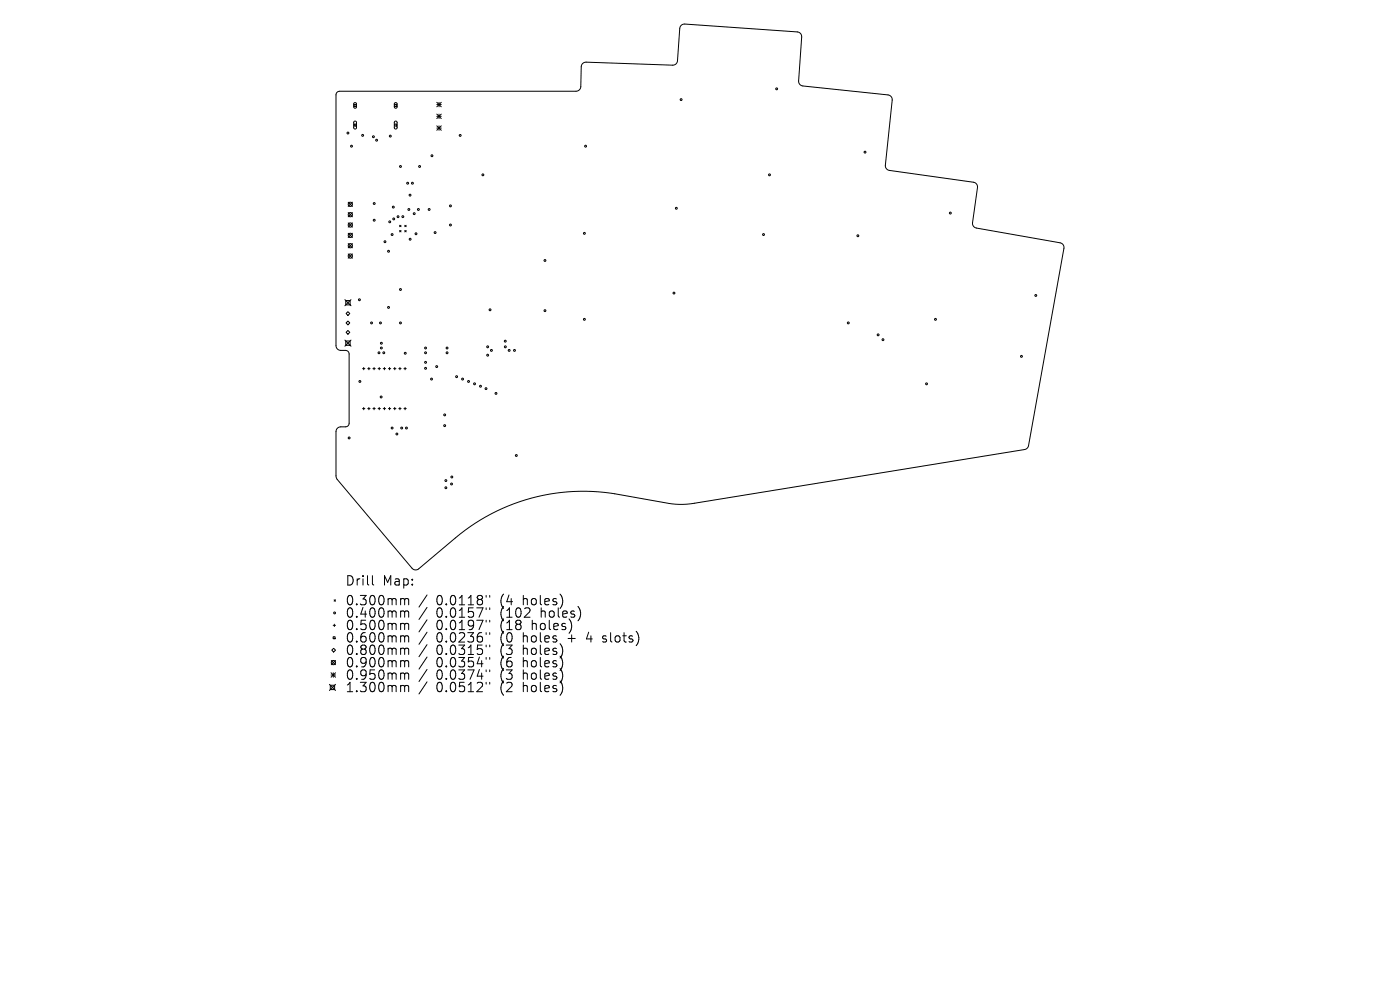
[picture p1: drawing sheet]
<svg xmlns="http://www.w3.org/2000/svg" width="297mm" height="210mm" viewBox="0 0 297 210" stroke-linecap="round" stroke-linejoin="round" font-family="sans-serif">
<defs><g id="words">
<g font-size="2.8">
<text x="73.2" y="124.5">Drill</text>
<text x="81.2" y="124.5">Map:</text>
<text x="73.2" y="128.7">0.300mm</text>
<text x="73.2" y="131.3">0.400mm</text>
<text x="92.6" y="128.7">0.0118&quot;</text>
<text x="92.6" y="131.3">0.0157&quot;</text>
<text x="106.3" y="128.7">(4</text>
<text x="106.3" y="131.3">(102</text>
<text x="111.2" y="128.7">holes)</text>
<text x="115" y="131.3">holes)</text>
<text x="73.2" y="134">0.500mm</text>
<text x="73.2" y="136.6">0.600mm</text>
<text x="92.6" y="134">0.0197&quot;</text>
<text x="92.6" y="136.6">0.0236&quot;</text>
<text x="106.3" y="134">(18</text>
<text x="106.3" y="136.6">(0</text>
<text x="111.2" y="136.6">holes</text>
<text x="113.1" y="134">holes)</text>
<text x="120.9" y="136.6">+</text>
<text x="125.1" y="136.6">4</text>
<text x="128.7" y="136.6">slots)</text>
<text x="73.2" y="139.2">0.800mm</text>
<text x="73.2" y="141.9">0.900mm</text>
<text x="92.6" y="139.2">0.0315&quot;</text>
<text x="92.6" y="141.9">0.0354&quot;</text>
<text x="106.3" y="139.2">(3</text>
<text x="106.3" y="141.9">(6</text>
<text x="111.2" y="139.2">holes)</text>
<text x="111.2" y="141.9">holes)</text>
<text x="73.2" y="144.5">0.950mm</text>
<text x="73.2" y="147.1">1.300mm</text>
<text x="92.6" y="144.5">0.0374&quot;</text>
<text x="92.6" y="147.1">0.0512&quot;</text>
<text x="106.3" y="144.5">(3</text>
<text x="106.3" y="147.1">(2</text>
<text x="111.2" y="144.5">holes)</text>
<text x="111.2" y="147.1">holes)</text>
</g>
</g></defs>
<g fill="none" stroke="#000" stroke-width=".21">
<path d="M71.5 19.6l.5-.2h50.2a1.01 1.01 0 0 0 1-1.1l.1-4.2a1 1 0 0 1 1-.9l18.4 .6a1 1 0 0 0 1-.9l.5-6.9a1 1 0 0 1 1.1-.9l23.8 1.7a1 1 0 0 1 1 1l-.7 9.4a1 1 0 0 0 .9 1l18.1 1.9a1 1 0 0 1 .9 1.1l-1.5 13.9a1 1 0 0 0 .9 1l17.8 2.6a1 1 0 0 1 .9 1.1l-1.1 7.5a1 1 0 0 0 .8 1.1l17.8 3.1a1 1 0 0 1 .8 1.2l-7.5 41.8-.4 .7-71.3 11.7-2.4 .1-1.6-.1-12.1-2.2a42.1 42.1 0 0 0-33.8 9.4l-7.8 6.6a1 1 0 0 1-1.4-.2l-16-19-.1-.6v-9.3a1.01 1.01 0 0 1 1-1.1h1.3l.4-.4 .1-.3v-14.8l-.2-.4-.4-.2-1.2-.1a1.01 1.01 0 0 1-1-1v-53.2zM75.1 22.2h.4v.4h-.4zM75.1 21.9l.3-.1 .2 .2v.7l-.2 .2-.4-.2zM75.1 26.3h.4v.4h-.4zM75.1 25.8l.3-.1 .2 .2v1.2l-.2 .3-.4-.3zM83.7 22.2h.5v.4h-.5zM83.7 21.9l.3-.1 .2 .2v.7l-.2 .2-.3-.2zM83.7 26.3h.5v.4h-.5zM83.7 25.8l.4-.1 .1 .2v1.2l-.2 .3-.3-.3zM92.7 21.7l.9 1M92.7 22.2h.9M92.7 24.2l.9 .9"/>
<path d="M92.7 24.7h.9M92.7 26.7l.9 .9M92.7 27.2h.9M93.1 21.7v1M93.1 24.2v.9M93.1 26.7v.9M93.6 21.7l-.9 1M93.6 24.2l-.9 .9M93.6 26.7l-.9 .9M73.9 42.9l.9 .9M73.9 45.1l.9 .9M73.9 47.3l.9 .9"/>
<path d="M73.9 49.5l.9 .9M73.9 51.7l.9 .9M73.9 53.9l.9 .9M74.8 42.9l-.9 .9M74.8 45.1l-.9 .9M74.8 47.3l-.9 .9M74.8 49.5l-.9 .9M74.8 51.7l-.9 .9M74.8 53.9l-.9 .9M84.8 47.8l.3 .3M84.8 48.9l.3 .3M85.1 47.8l-.3 .3"/>
<path d="M85.1 48.9l-.3 .3M85.9 48.9l.3 .3M85.9 47.8l.3 .3M86.2 47.8l-.3 .3M86.2 48.9l-.3 .3M73.2 63.6l1.3 1.3M73.2 72.1l1.3 1.3M73.4 63.8h.9v.9h-.9zM73.4 72.3h.9v1h-.9zM73.8 66.1l.4 .4-.4 .4-.4-.4zM73.8 68.1l.4 .4-.4 .4-.4-.4zM73.8 70.1l.4 .4-.4 .4-.4-.4z"/>
<path d="M74.5 63.6l-1.3 1.3M74.5 72.1l-1.3 1.3M76.9 78.2h.5M77.2 77.9v.5M78 78.2h.5M78.3 77.9v.5M79.1 78.2h.5M79.4 77.9v.5M80.2 78.2h.5M80.5 77.9v.5M81.3 78.2h.5M81.6 77.9v.5"/>
<path d="M82.4 78.2h.5M82.6 77.9v.5M83.5 78.2h.5M83.7 77.9v.5M84.6 78.2h.5M84.8 77.9v.5M85.7 78.2h.5M85.9 77.9v.5M76.9 86.7h.5M77.2 86.4v.5M78 86.7h.5M78.3 86.4v.5"/>
<path d="M79.1 86.7h.5M79.4 86.4v.5M80.2 86.7h.5M80.5 86.4v.5M81.3 86.7h.5M81.6 86.4v.5M82.4 86.7h.5M82.6 86.4v.5M83.5 86.7h.5M83.7 86.4v.5M84.6 86.7h.5M84.8 86.4v.5"/>
<path d="M85.7 86.7h.5M85.9 86.4v.5M70.4 137.9l.4-.4 .4 .4-.4 .4zM70.7 135.1h.4v.4h-.4zM70.7 132.7h.5M70.9 127.2l.3 .3M70.9 132.4v.5M71.2 127.2l-.3 .3M79 122.1v1.7l.3 .3M85.3 127l.4 .1 .1 .2M85.3 129.6h.3l.2 .3M85.3 132.2l.4 .1 .1 .2"/>
<path d="M85.3 134.9l.4 .1 .1 .2M85.3 137.5h.3l.2 .3M85.8 127.3l.3-.3 .5 .1 .1 1.2M85.8 127.3v1M85.8 129.9v1M85.8 132.5v1.1M85.8 135.2v1M85.8 137.8v1M85.8 129.9l.3-.3 .5 .1 .1 1.2M85.8 132.5l.3-.3 .5 .1 .1 1.3M85.8 135.2l.3-.3 .5 .1 .1 1.2M85.8 137.8l.3-.3 .5 .1 .1 1.2"/>
<path d="M90.6 126.2l-1.7 2.6M90.6 128.8l-1.7 2.6M90.6 131.5l-1.7 2.5M90.6 134.1l-1.7 2.6M90.6 136.7l-1.7 2.6M90.6 139.4l-1.7 2.5M103.1 126.3v.4M103.1 128.9v.4M103.1 131.6v.4M103.1 134.2v.4M103.1 136.8v.4M103.1 139.5v.4"/>
<path d="M103.9 126.3v.4M103.9 128.9v.4M103.9 131.6v.4M103.9 134.2v.4M103.9 136.8v.4M103.9 139.5v.4M127.8 136.1l.2 .1M127.9 135v.4M69.9 145.2l1.3 1.3M70.1 145.4h.9v.9h-.9zM70.2 142.7l1 1M70.2 143.2h1"/>
<path d="M70.3 140.1l.9 .9M70.7 142.7v1M71.2 140.1l-.9 .9M71.2 142.7l-1 1M71.2 145.2l-1.3 1.3M85.3 140.1l.4 .1 .1 .2M85.3 142.8h.3l.2 .3M85.3 145.4l.4 .1 .1 .2M85.8 140.4v1.1M85.8 143.1v1M85.8 145.7v1M85.8 140.4l.3-.3 .5 .1 .1 1.3"/>
<path d="M85.8 143.1l.3-.3 .5 .1 .1 1.2M85.8 145.7l.3-.3 .5 .1 .1 1.2M90.6 142l-1.7 2.6M90.6 144.6l-1.7 2.6M103.1 142.1v.4M103.1 144.7v.4M103.9 142.1v.4M103.9 144.7v.4"/>
<circle cx="164.8" cy="18.8" r=".2"/>
<circle cx="73.8" cy="28.2" r=".2"/>
<circle cx="74.6" cy="31" r=".2"/>
<circle cx="76.9" cy="28.7" r=".2"/>
<circle cx="79.2" cy="29" r=".2"/>
<circle cx="79.9" cy="29.7" r=".2"/>
<circle cx="82.8" cy="28.9" r=".2"/>
<circle cx="85" cy="35.3" r=".2"/>
<circle cx="86.5" cy="38.9" r=".2"/>
<circle cx="87.5" cy="38.9" r=".2"/>
<circle cx="89" cy="35.3" r=".2"/>
<circle cx="91.6" cy="33" r=".2"/>
<circle cx="97.6" cy="28.7" r=".2"/>
<circle cx="102.4" cy="37.1" r=".2"/>
<circle cx="124.2" cy="31" r=".2"/>
<circle cx="144.5" cy="21.1" r=".2"/>
<circle cx="163.2" cy="37.1" r=".2"/>
<circle cx="183.5" cy="32.3" r=".2"/>
<circle cx="74.3" cy="47.7" r=".45"/>
<circle cx="74.3" cy="49.9" r=".45"/>
<circle cx="74.3" cy="54.3" r=".45"/>
<circle cx="74.3" cy="52.1" r=".45"/>
<circle cx="74.3" cy="43.3" r=".45"/>
<circle cx="74.3" cy="45.5" r=".45"/>
<circle cx="79.4" cy="46.7" r=".2"/>
<circle cx="79.4" cy="43.2" r=".2"/>
<circle cx="81.7" cy="51.3" r=".2"/>
<circle cx="82.4" cy="53.3" r=".2"/>
<circle cx="82.7" cy="47.1" r=".2"/>
<circle cx="83.2" cy="49.8" r=".2"/>
<circle cx="83.4" cy="43.9" r=".2"/>
<circle cx="83.5" cy="46.4" r=".2"/>
<circle cx="84.4" cy="46" r=".2"/>
<circle cx="85.5" cy="46" r=".2"/>
<circle cx="86.7" cy="44.4" r=".2"/>
<circle cx="87" cy="41.4" r=".2"/>
<circle cx="87" cy="50.7" r=".2"/>
<circle cx="87.9" cy="45.3" r=".2"/>
<circle cx="88.3" cy="49.6" r=".2"/>
<circle cx="88.8" cy="44.4" r=".2"/>
<circle cx="91" cy="44.4" r=".2"/>
<circle cx="92.3" cy="49.3" r=".2"/>
<circle cx="95.6" cy="43.7" r=".2"/>
<circle cx="95.6" cy="47.7" r=".2"/>
<circle cx="115.6" cy="55.3" r=".2"/>
<circle cx="124" cy="49.5" r=".2"/>
<circle cx="143.5" cy="44.2" r=".2"/>
<circle cx="162" cy="49.8" r=".2"/>
<circle cx="182" cy="50" r=".2"/>
<circle cx="201.6" cy="45.2" r=".2"/>
<circle cx="76.2" cy="63.6" r=".2"/>
<circle cx="78.8" cy="68.5" r=".2"/>
<circle cx="80.4" cy="74.8" r=".2"/>
<circle cx="80.7" cy="68.5" r=".2"/>
<circle cx="80.9" cy="72.8" r=".2"/>
<circle cx="80.9" cy="73.8" r=".2"/>
<circle cx="81.4" cy="74.8" r=".2"/>
<circle cx="82.4" cy="65.2" r=".2"/>
<circle cx="85" cy="68.5" r=".2"/>
<circle cx="85" cy="61.4" r=".2"/>
<circle cx="86" cy="74.9" r=".2"/>
<circle cx="90.3" cy="74.8" r=".2"/>
<circle cx="90.3" cy="78.1" r=".2"/>
<circle cx="90.3" cy="73.8" r=".2"/>
<circle cx="90.3" cy="76.9" r=".2"/>
<circle cx="92.6" cy="77.8" r=".2"/>
<circle cx="94.8" cy="74.8" r=".2"/>
<circle cx="94.8" cy="73.8" r=".2"/>
<circle cx="96.9" cy="79.9" r=".2"/>
<circle cx="103.5" cy="75.3" r=".2"/>
<circle cx="103.5" cy="73.6" r=".2"/>
<circle cx="104" cy="65.7" r=".2"/>
<circle cx="104.3" cy="74.3" r=".2"/>
<circle cx="107.2" cy="72.4" r=".2"/>
<circle cx="107.2" cy="73.6" r=".2"/>
<circle cx="108" cy="74.3" r=".2"/>
<circle cx="109.1" cy="74.3" r=".2"/>
<circle cx="115.6" cy="65.9" r=".2"/>
<circle cx="124" cy="67.7" r=".2"/>
<circle cx="143" cy="62.2" r=".2"/>
<circle cx="180" cy="68.5" r=".2"/>
<circle cx="186.3" cy="71" r=".2"/>
<circle cx="187.3" cy="72.1" r=".2"/>
<circle cx="198.5" cy="67.7" r=".2"/>
<circle cx="216.7" cy="75.6" r=".2"/>
<circle cx="219.7" cy="62.7" r=".2"/>
<circle cx="74.1" cy="92.9" r=".2"/>
<circle cx="76.3" cy="80.9" r=".2"/>
<circle cx="80.9" cy="84.2" r=".2"/>
<circle cx="83.2" cy="90.8" r=".2"/>
<circle cx="84.2" cy="92.1" r=".2"/>
<circle cx="85.2" cy="90.8" r=".2"/>
<circle cx="86.2" cy="90.8" r=".2"/>
<circle cx="91.5" cy="80.4" r=".2"/>
<circle cx="94.3" cy="90.3" r=".2"/>
<circle cx="94.3" cy="88" r=".2"/>
<circle cx="98.1" cy="80.4" r=".2"/>
<circle cx="99.4" cy="80.9" r=".2"/>
<circle cx="100.7" cy="81.4" r=".2"/>
<circle cx="101.9" cy="81.9" r=".2"/>
<circle cx="103.1" cy="82.4" r=".2"/>
<circle cx="105.2" cy="83.5" r=".2"/>
<circle cx="109.5" cy="96.6" r=".2"/>
<circle cx="196.6" cy="81.4" r=".2"/>
<circle cx="94.6" cy="101.9" r=".2"/>
<circle cx="94.6" cy="103.5" r=".2"/>
<circle cx="95.8" cy="102.7" r=".2"/>
<circle cx="95.9" cy="101.2" r=".2"/>
<circle cx="71" cy="130" r=".2"/>
<circle cx="70.7" cy="140.6" r=".45"/>
</g>
<use href="#words"/>
</svg>
